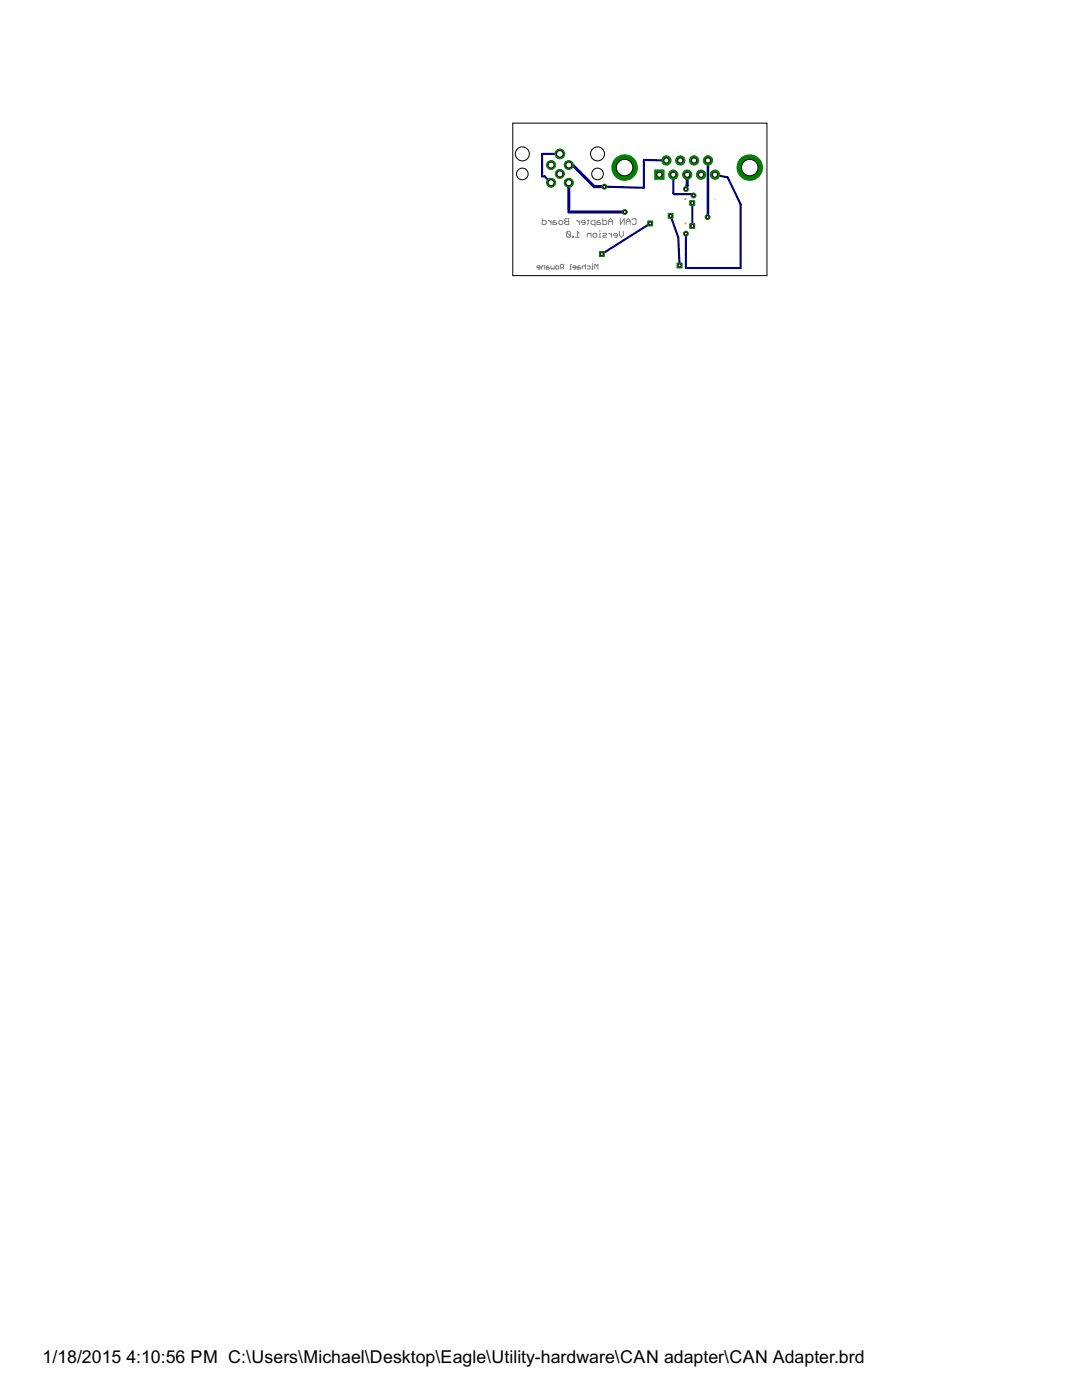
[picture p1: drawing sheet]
<svg xmlns="http://www.w3.org/2000/svg" width="216mm" height="279mm" viewBox="0 0 216 279" stroke-linecap="round" stroke-linejoin="round" font-family="sans-serif">
<defs><g id="words">
<g font-size="4">
<text x="8.5" y="272">1/18/2015</text>
<text x="25.2" y="272">4:10:56 PM C:\Users\Michael\Desktop\Eagle\Utility-hardware\CAN adapter\CAN Adapter.brd</text>
</g>
</g></defs>
<g fill="#808080" stroke="#808080" stroke-width=".2">
<path d="M126.1 43.8l.2-.2z"/>
<path d="M126.3 43.6h.4z"/>
<path d="M126.7 43.6l.2 .2z"/>
<path d="M126.9 43.8v.8z"/>
<path d="M126.9 44.6l-.2 .2z"/>
<path d="M126.3 44.8h.4z"/>
<path d="M126.1 44.6l.2 .2z"/>
<path d="M125.7 44v.8z"/>
<path d="M125.3 43.6l.4 .4z"/>
<path d="M125.3 43.6l-.3 .4z"/>
<path d="M125 44v.8z"/>
<path d="M125 44.2h.7z"/>
<path d="M124.6 43.6v1.2z"/>
<path d="M124.6 43.6l-.8 1.2z"/>
<path d="M123.8 43.6v1.2z"/>
<path d="M122.2 44v.8z"/>
<path d="M121.8 43.6l.4 .4z"/>
<path d="M121.8 43.6l-.3 .4z"/>
<path d="M121.5 44v.8z"/>
<path d="M121.5 44.2h.7z"/>
<path d="M120.3 43.6v1.2z"/>
<path d="M120.3 44.8h.6z"/>
<path d="M120.9 44.8l.2-.2z"/>
<path d="M121.1 44.2v.4z"/>
<path d="M120.9 44l.2 .2z"/>
<path d="M120.3 44h.6z"/>
<path d="M119.3 44h.4z"/>
<path d="M119.1 44.2l.2-.2z"/>
<path d="M119.1 44.2v.6z"/>
<path d="M119.1 44.8h.6z"/>
<path d="M119.7 44.8l.2-.2z"/>
<path d="M119.7 44.4l.2 .2z"/>
<path d="M119.1 44.4h.6z"/>
<path d="M118.7 44v1.2z"/>
<path d="M118.2 44h.5z"/>
<path d="M117.9 44.2l.3-.2z"/>
<path d="M117.9 44.2v.4z"/>
<path d="M117.9 44.6l.3 .2z"/>
<path d="M118.2 44.8h.5z"/>
<path d="M117.4 43.8v.8z"/>
<path d="M117.2 44.8l.2-.2z"/>
<path d="M117.2 44h.4z"/>
<path d="M116.2 44.8h.4z"/>
<path d="M116.6 44.8l.2-.2z"/>
<path d="M116.8 44.2v.4z"/>
<path d="M116.6 44l.2 .2z"/>
<path d="M116.2 44h.4z"/>
<path d="M116.2 44l-.2 .2z"/>
<path d="M116 44.2v.2z"/>
<path d="M116 44.4h.8z"/>
<path d="M115.6 44v.8z"/>
<path d="M115.2 44l.4 .4z"/>
<path d="M115 44h.2z"/>
<path d="M113.5 43.6v1.2z"/>
<path d="M112.9 43.6h.6z"/>
<path d="M112.9 43.6l-.2 .2z"/>
<path d="M112.7 43.8v.2z"/>
<path d="M112.7 44l.2 .2z"/>
<path d="M112.7 44.4l.2-.2z"/>
<path d="M112.7 44.4v.2z"/>
<path d="M112.7 44.6l.2 .2z"/>
<path d="M112.9 44.8h.6z"/>
<path d="M112.9 44.2h.6z"/>
<path d="M111.7 44.8h.4z"/>
<path d="M111.5 44.6l.2 .2z"/>
<path d="M111.5 44.2v.4z"/>
<path d="M111.5 44.2l.2-.2z"/>
<path d="M111.7 44h.4z"/>
<path d="M112.1 44l.2 .2z"/>
<path d="M112.3 44.2v.4z"/>
<path d="M112.3 44.6l-.2 .2z"/>
<path d="M110.6 44h.3z"/>
<path d="M110.3 44.2l.3-.2z"/>
<path d="M110.3 44.2v.6z"/>
<path d="M110.3 44.8h.6z"/>
<path d="M110.9 44.8l.2-.2z"/>
<path d="M110.9 44.4l.2 .2z"/>
<path d="M110.3 44.4h.6z"/>
<path d="M110 44v.8z"/>
<path d="M109.6 44l.4 .4z"/>
<path d="M109.4 44h.2z"/>
<path d="M108.2 43.6v1.2z"/>
<path d="M108.2 44.8h.6z"/>
<path d="M108.8 44.8l.2-.2z"/>
<path d="M109 44.2v.4z"/>
<path d="M108.8 44l.2 .2z"/>
<path d="M108.2 44h.6z"/>
<path d="M119.3 52.8v.9z"/>
<path d="M119.3 52.8l-.3 .3z"/>
<path d="M118.7 52.8l.3 .3z"/>
<path d="M118.7 52.8v.9z"/>
<path d="M118.2 53.1h.2z"/>
<path d="M118.2 53.1v.6z"/>
<path d="M118 53.7h.4z"/>
<path d="M118.2 52.6v.2z"/>
<path d="M117.1 53.1h.5z"/>
<path d="M117.6 53.1l.2 .1z"/>
<path d="M117.8 53.2v.4z"/>
<path d="M117.6 53.7l.2-.1z"/>
<path d="M117.1 53.7h.5z"/>
<path d="M116.8 52.8v.9z"/>
<path d="M116.6 53.1l.2 .1z"/>
<path d="M116.3 53.1h.3z"/>
<path d="M116.3 53.1l-.1 .1z"/>
<path d="M116.2 53.2v.5z"/>
<path d="M115.4 53.1h.3z"/>
<path d="M115.4 53.1l-.1 .1z"/>
<path d="M115.3 53.2v.5z"/>
<path d="M115.3 53.7h.4z"/>
<path d="M115.7 53.7l.2-.1z"/>
<path d="M115.7 53.4l.2 .2z"/>
<path d="M115.3 53.4h.4z"/>
<path d="M114.5 53.7h.3z"/>
<path d="M114.8 53.7l.1-.1z"/>
<path d="M114.9 53.2v.4z"/>
<path d="M114.8 53.1l.1 .1z"/>
<path d="M114.5 53.1h.3z"/>
<path d="M114.5 53.1l-.2 .1z"/>
<path d="M114.3 53.2v.2z"/>
<path d="M114.3 53.4h.6z"/>
<path d="M113.9 52.8h.1z"/>
<path d="M113.9 52.8v.9z"/>
<path d="M113.7 53.7h.3z"/>
<path d="M112.4 52.8v.9z"/>
<path d="M112 52.8h.4z"/>
<path d="M112 52.8l-.2 .1z"/>
<path d="M111.8 52.9v.3z"/>
<path d="M111.8 53.2l.2 .2z"/>
<path d="M112 53.4h.4z"/>
<path d="M112.1 53.4l-.3 .3z"/>
<path d="M111 53.7h.4z"/>
<path d="M110.9 53.6l.1 .1z"/>
<path d="M110.9 53.2v.4z"/>
<path d="M111 53.1l-.1 .1z"/>
<path d="M111 53.1h.4z"/>
<path d="M111.4 53.1l.1 .1z"/>
<path d="M111.5 53.2v.4z"/>
<path d="M111.5 53.6l-.1 .1z"/>
<path d="M110.6 53.1v.5z"/>
<path d="M110.6 53.6l-.2 .1z"/>
<path d="M110.3 53.6l.1 .1z"/>
<path d="M110.3 53.6l-.2 .1z"/>
<path d="M109.9 53.6l.2 .1z"/>
<path d="M109.9 53.1v.5z"/>
<path d="M109.2 53.1h.3z"/>
<path d="M109.2 53.1l-.2 .1z"/>
<path d="M109 53.2v.5z"/>
<path d="M109 53.7h.5z"/>
<path d="M109.5 53.7l.1-.1z"/>
<path d="M109.5 53.4l.1 .2z"/>
<path d="M109 53.4h.5z"/>
<path d="M108.7 53.1v.6z"/>
<path d="M108.2 53.1h.5z"/>
<path d="M108.2 53.1l-.1 .1z"/>
<path d="M108.1 53.2v.5z"/>
<path d="M107.3 53.7h.3z"/>
<path d="M107.6 53.7l.2-.1z"/>
<path d="M107.8 53.2v.4z"/>
<path d="M107.6 53.1l.2 .1z"/>
<path d="M107.3 53.1h.3z"/>
<path d="M107.3 53.1l-.2 .1z"/>
<path d="M107.1 53.2v.2z"/>
<path d="M107.1 53.4h.7z"/>
<path d="M124.4 46.2v.7z"/>
<path d="M124.4 46.9l-.4 .4z"/>
<path d="M123.6 46.9l.4 .4z"/>
<path d="M123.6 46.2v.7z"/>
<path d="M122.6 47.3h.4z"/>
<path d="M123 47.3l.2-.2z"/>
<path d="M123.2 46.8v.3z"/>
<path d="M123 46.6l.2 .2z"/>
<path d="M122.6 46.6h.4z"/>
<path d="M122.6 46.6l-.2 .2z"/>
<path d="M122.4 46.8v.1z"/>
<path d="M122.4 46.9h.8z"/>
<path d="M122 46.6v.7z"/>
<path d="M121.6 46.6l.4 .3z"/>
<path d="M121.5 46.6h.1z"/>
<path d="M120.5 47.3h.6z"/>
<path d="M120.3 47.1l.2 .2z"/>
<path d="M120.3 47.1l.2-.2z"/>
<path d="M120.5 46.9h.4z"/>
<path d="M120.9 46.9l.2-.1z"/>
<path d="M120.9 46.6l.2 .2z"/>
<path d="M120.3 46.6h.6z"/>
<path d="M119.7 46.6h.2z"/>
<path d="M119.7 46.6v.7z"/>
<path d="M119.5 47.3h.4z"/>
<path d="M119.7 46v.2z"/>
<path d="M118.5 47.3h.4z"/>
<path d="M118.3 47.1l.2 .2z"/>
<path d="M118.3 46.8v.3z"/>
<path d="M118.3 46.8l.2-.2z"/>
<path d="M118.5 46.6h.4z"/>
<path d="M118.9 46.6l.2 .2z"/>
<path d="M119.1 46.8v.3z"/>
<path d="M119.1 47.1l-.2 .2z"/>
<path d="M117.9 46.6v.7z"/>
<path d="M117.3 46.6h.6z"/>
<path d="M117.3 46.6l-.1 .2z"/>
<path d="M117.2 46.8v.5z"/>
<path d="M115.2 46.2l.4 .4z"/>
<path d="M115.2 46.2v1.1z"/>
<path d="M114.8 47.3h.8z"/>
<path d="M114.4 47.1v.2z"/>
<path d="M114.2 47.1h.2z"/>
<path d="M114.2 47.1v.2z"/>
<path d="M114.2 47.3h.2z"/>
<path d="M113.9 46.4v.7z"/>
<path d="M113.6 46.2l.3 .2z"/>
<path d="M113.3 46.2h.3z"/>
<path d="M113.3 46.2l-.2 .2z"/>
<path d="M113.1 46.4v.7z"/>
<path d="M113.1 47.1l.2 .2z"/>
<path d="M113.3 47.3h.3z"/>
<path d="M113.6 47.3l.3-.2z"/>
<path d="M113.1 46.4l.8 .7z"/>
</g>
<g fill="#000080" stroke="#000080" stroke-width=".61">
<path d="M113.5 42.3h11.2z"/>
<path d="M113.5 36.5v5.3z"/>
<path d="M137.1 34.9v2.1z"/>
<path d="M137.1 37l-.2 .7z"/>
<path d="M114.3 32.9l4.3 4.4z"/>
<path d="M118.6 37.3h2z"/>
</g>
<g fill="#000080" stroke="#000080" stroke-width=".42">
<path d="M113.5 41.8v.5z"/>
<path d="M141.2 43.3l.1-.1z"/>
<path d="M135.3 47.4l.3 5.6z"/>
<path d="M133.8 43.1l1.5 4.3z"/>
<path d="M113.5 32.9h.8z"/>
<path d="M138.1 40.5v4.6z"/>
<path d="M128.5 31.9l4.5 .1z"/>
<path d="M128.5 31.9v5.6z"/>
<path d="M120.6 37.3l7.9 .2z"/>
<path d="M134.3 34.9v3.6z"/>
<path d="M134.3 38.5l.3 .3z"/>
<path d="M134.6 38.8h3.5z"/>
<path d="M138.1 38.8l.3 .2z"/>
<path d="M142.7 34.9l2.5 .5z"/>
<path d="M145.2 35.4l2.6 5.4z"/>
<path d="M108.2 30.7h3.5z"/>
<path d="M108.2 30.7v4.5z"/>
<path d="M108.2 35.2h.5z"/>
<path d="M108.7 35.2l1.3 1.3z"/>
<path d="M147.8 40.8v12.7z"/>
<path d="M136.9 53.5h10.9z"/>
<path d="M136.9 46.6v6.9z"/>
<path d="M120.1 50.7l9.7-6.1z"/>
</g>
<path d="M141.3 32v11.2z" fill="#000080" stroke="#000080" stroke-width=".51"/>
<path d="M130.6 33.9h1.9v1.9h-1.9z" fill="#008000" stroke="#008000" stroke-width=".2"/>
<circle cx="131.6" cy="34.9" r=".51" fill="#fff" stroke="#000" stroke-width=".2"/>
<circle cx="134.3" cy="34.9" r=".93" fill="#008000" stroke="#008000" stroke-width=".2"/>
<circle cx="134.3" cy="34.9" r=".51" fill="#fff" stroke="#000" stroke-width=".2"/>
<circle cx="137.1" cy="34.9" r=".93" fill="#008000" stroke="#008000" stroke-width=".2"/>
<circle cx="137.1" cy="34.9" r=".51" fill="#fff" stroke="#000" stroke-width=".2"/>
<circle cx="139.9" cy="34.9" r=".93" fill="#008000" stroke="#008000" stroke-width=".2"/>
<circle cx="139.9" cy="34.9" r=".51" fill="#fff" stroke="#000" stroke-width=".2"/>
<circle cx="142.7" cy="34.9" r=".93" fill="#008000" stroke="#008000" stroke-width=".2"/>
<circle cx="142.7" cy="34.9" r=".51" fill="#fff" stroke="#000" stroke-width=".2"/>
<circle cx="133" cy="32" r=".93" fill="#008000" stroke="#008000" stroke-width=".2"/>
<circle cx="133" cy="32" r=".51" fill="#fff" stroke="#000" stroke-width=".2"/>
<circle cx="135.7" cy="32" r=".93" fill="#008000" stroke="#008000" stroke-width=".2"/>
<circle cx="135.7" cy="32" r=".51" fill="#fff" stroke="#000" stroke-width=".2"/>
<circle cx="138.5" cy="32" r=".93" fill="#008000" stroke="#008000" stroke-width=".2"/>
<circle cx="138.5" cy="32" r=".51" fill="#fff" stroke="#000" stroke-width=".2"/>
<circle cx="141.3" cy="32" r=".93" fill="#008000" stroke="#008000" stroke-width=".2"/>
<circle cx="141.3" cy="32" r=".51" fill="#fff" stroke="#000" stroke-width=".2"/>
<circle cx="124.6" cy="33.4" r="2.54" fill="#008000" stroke="#008000" stroke-width=".2"/>
<circle cx="124.6" cy="33.4" r="1.65" fill="#fff" stroke="#000" stroke-width=".2"/>
<circle cx="149.6" cy="33.4" r="2.54" fill="#008000" stroke="#008000" stroke-width=".2"/>
<circle cx="149.6" cy="33.4" r="1.65" fill="#fff" stroke="#000" stroke-width=".2"/>
<circle cx="110" cy="36.5" r=".9" fill="#008000" stroke="#008000" stroke-width=".2"/>
<circle cx="110" cy="36.5" r=".59" fill="#fff" stroke="#000" stroke-width=".2"/>
<circle cx="113.5" cy="36.5" r=".9" fill="#008000" stroke="#008000" stroke-width=".2"/>
<circle cx="113.5" cy="36.5" r=".59" fill="#fff" stroke="#000" stroke-width=".2"/>
<circle cx="113.5" cy="32.9" r=".9" fill="#008000" stroke="#008000" stroke-width=".2"/>
<circle cx="113.5" cy="32.9" r=".59" fill="#fff" stroke="#000" stroke-width=".2"/>
<circle cx="110" cy="32.9" r=".9" fill="#008000" stroke="#008000" stroke-width=".2"/>
<circle cx="110" cy="32.9" r=".59" fill="#fff" stroke="#000" stroke-width=".2"/>
<circle cx="111.7" cy="34.7" r=".9" fill="#008000" stroke="#008000" stroke-width=".2"/>
<circle cx="111.7" cy="34.7" r=".59" fill="#fff" stroke="#000" stroke-width=".2"/>
<circle cx="111.7" cy="30.7" r=".97" fill="#008000" stroke="#008000" stroke-width=".2"/>
<circle cx="111.7" cy="30.7" r=".66" fill="#fff" stroke="#000" stroke-width=".2"/>
<circle cx="124.7" cy="42.3" r=".49" fill="#008000" stroke="#008000" stroke-width=".2"/>
<circle cx="124.7" cy="42.3" r=".3" fill="#fff" stroke="#000" stroke-width=".2"/>
<circle cx="141.2" cy="43.3" r=".49" fill="#008000" stroke="#008000" stroke-width=".2"/>
<circle cx="141.2" cy="43.3" r=".3" fill="#fff" stroke="#000" stroke-width=".2"/>
<path d="M135.1 52.5h1v1h-1z" fill="#008000" stroke="#008000" stroke-width=".2"/>
<circle cx="135.6" cy="53" r=".3" fill="#fff" stroke="#000" stroke-width=".2"/>
<path d="M133.3 42.6h1v1h-1z" fill="#008000" stroke="#008000" stroke-width=".2"/>
<circle cx="133.8" cy="43.1" r=".3" fill="#fff" stroke="#000" stroke-width=".2"/>
<circle cx="120.6" cy="37.3" r=".49" fill="#008000" stroke="#008000" stroke-width=".2"/>
<circle cx="120.6" cy="37.3" r=".3" fill="#fff" stroke="#000" stroke-width=".2"/>
<circle cx="136.9" cy="37.7" r=".49" fill="#008000" stroke="#008000" stroke-width=".2"/>
<circle cx="136.9" cy="37.7" r=".3" fill="#fff" stroke="#000" stroke-width=".2"/>
<path d="M137.6 40h1v1h-1z" fill="#008000" stroke="#008000" stroke-width=".2"/>
<circle cx="138.1" cy="40.5" r=".3" fill="#fff" stroke="#000" stroke-width=".2"/>
<path d="M137.6 44.6h1v1h-1z" fill="#008000" stroke="#008000" stroke-width=".2"/>
<circle cx="138.1" cy="45.1" r=".3" fill="#fff" stroke="#000" stroke-width=".2"/>
<circle cx="138.4" cy="39" r=".49" fill="#008000" stroke="#008000" stroke-width=".2"/>
<circle cx="138.4" cy="39" r=".3" fill="#fff" stroke="#000" stroke-width=".2"/>
<circle cx="136.9" cy="46.6" r=".49" fill="#008000" stroke="#008000" stroke-width=".2"/>
<circle cx="136.9" cy="46.6" r=".3" fill="#fff" stroke="#000" stroke-width=".2"/>
<path d="M129.3 44.1h.9v1h-.9z" fill="#008000" stroke="#008000" stroke-width=".2"/>
<circle cx="129.8" cy="44.6" r=".3" fill="#fff" stroke="#000" stroke-width=".2"/>
<path d="M119.6 50.2h1v1h-1z" fill="#008000" stroke="#008000" stroke-width=".2"/>
<circle cx="120.1" cy="50.7" r=".3" fill="#fff" stroke="#000" stroke-width=".2"/>
<g fill="#808000" stroke="#808000" stroke-width=".2">
<path d="M136.9 39.6l-.2 .2z"/>
<path d="M136.7 44.5l.2 .2z"/>
</g>
<path d="M102.3 24.6v30.4zM102.3 24.6h50.7zM102.3 55h50.7zM153 24.6v30.4z" fill="#000" stroke="#000" stroke-width=".2"/>
<g fill="none" stroke="#000" stroke-width=".2">
<circle cx="104.2" cy="30.7" r="1.4"/>
<circle cx="104.2" cy="34.7" r="1.16"/>
<circle cx="119.2" cy="30.7" r="1.4"/>
<circle cx="119.2" cy="34.7" r="1.16"/>
</g>
<use href="#words"/>
</svg>
